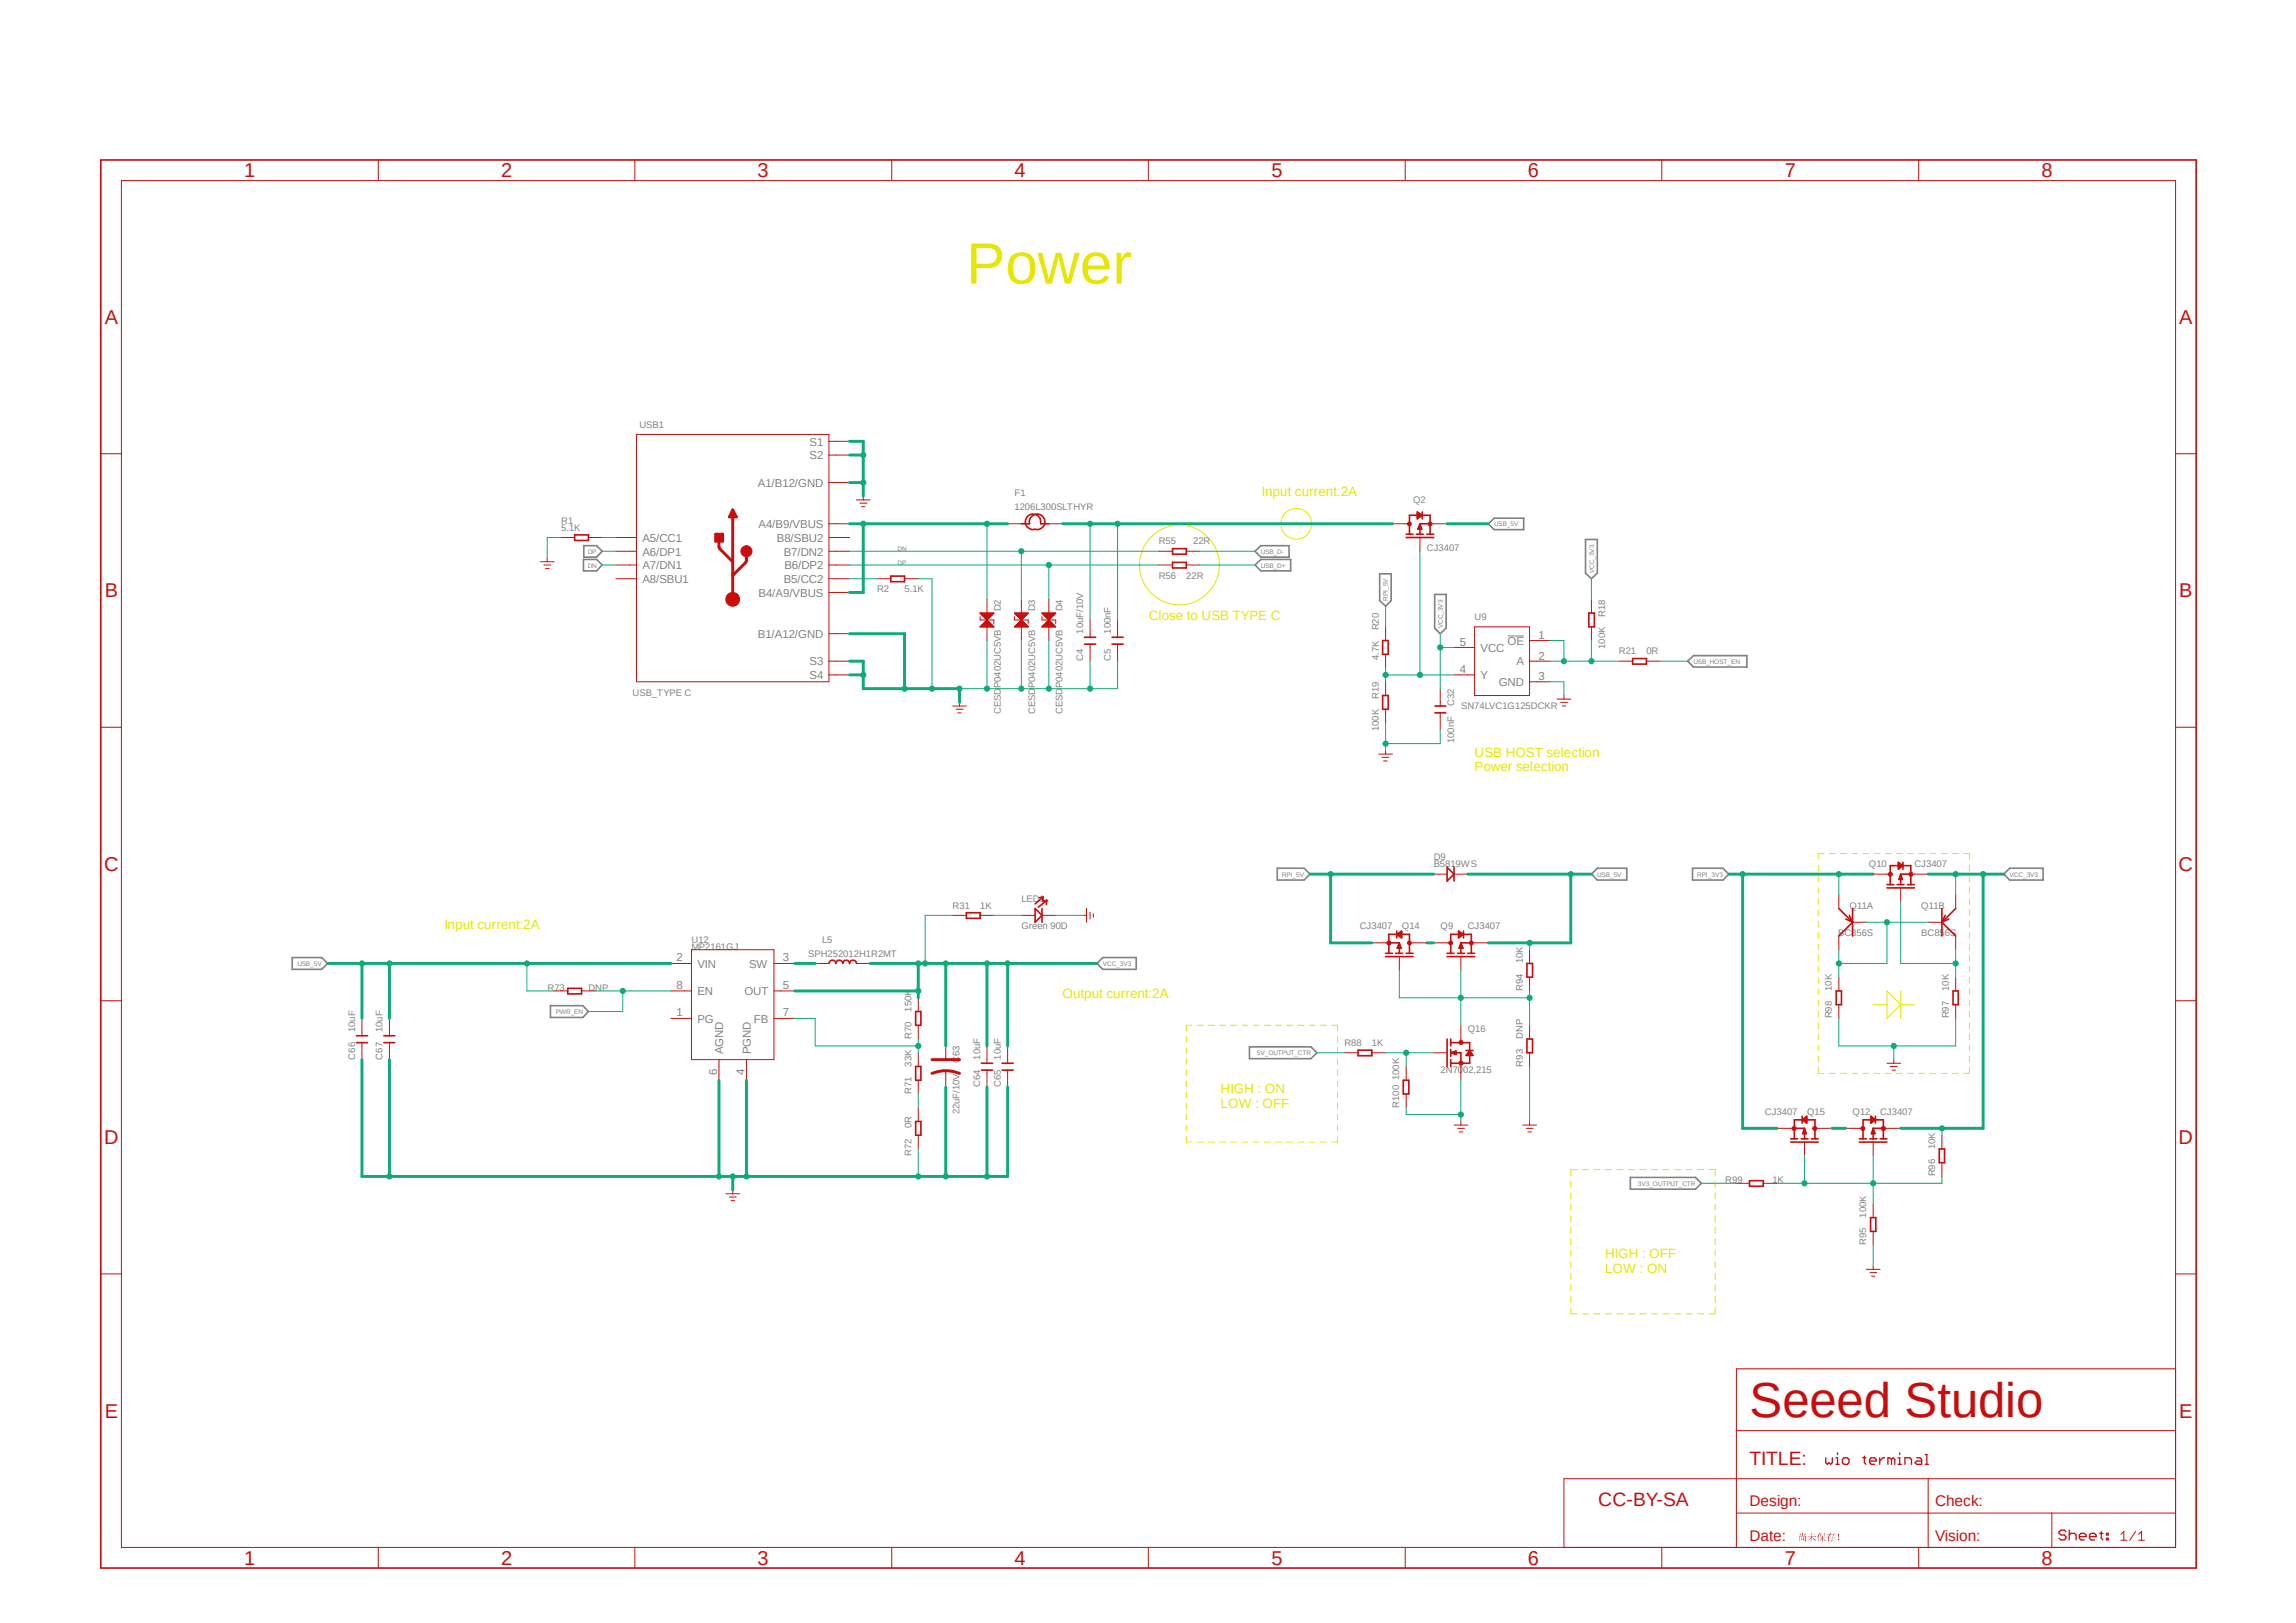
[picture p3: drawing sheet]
<svg xmlns="http://www.w3.org/2000/svg" width="297mm" height="210mm" viewBox="0 0 297 210" stroke-linecap="round" stroke-linejoin="round" font-family="sans-serif">
<defs><g id="words">
<text font-size="7.5" fill="#e6e600" x="125" y="36.7">Power</text>
<text font-size="6.3" fill="#c90d0c" x="226.3" y="183.3">Seeed Studio</text>
<g font-size="2.6" fill="#c90d0c">
<text x="31.6" y="22.9">1</text>
<text x="64.8" y="22.9">2</text>
<text x="98" y="22.9">3</text>
<text x="131.2" y="22.9">4</text>
<text x="164.5" y="22.9">5</text>
<text x="197.7" y="22.9">6</text>
<text x="230.9" y="22.9">7</text>
<text x="264.1" y="22.9">8</text>
<text x="13.5" y="41.9">A</text>
<text x="281.9" y="41.9">A</text>
<text x="13.5" y="77.3">B</text>
<text x="281.9" y="77.3">B</text>
<text x="13.5" y="112.7">C</text>
<text x="281.8" y="112.7">C</text>
<text x="13.5" y="148.1">D</text>
<text x="281.8" y="148.1">D</text>
<text x="13.5" y="183.4">E</text>
<text x="281.9" y="183.4">E</text>
<text x="31.6" y="202.5">1</text>
<text x="64.8" y="202.5">2</text>
<text x="98" y="202.5">3</text>
<text x="131.2" y="202.5">4</text>
<text x="164.5" y="202.5">5</text>
<text x="197.7" y="202.5">6</text>
<text x="230.9" y="202.5">7</text>
<text x="264.1" y="202.5">8</text>
</g>
<g font-size="2.5" fill="#c90d0c">
<text x="226.3" y="189.6">TITLE:</text>
<text x="206.8" y="194.9">CC-BY-SA</text>
</g>
<g font-size="2" fill="#c90d0c">
<text x="226.3" y="194.9">Design:</text>
<text x="250.3" y="194.9">Check:</text>
<text x="226.3" y="199.3">Date:</text>
<text x="250.3" y="199.3">Vision:</text>
</g>
<g font-size="1.7" fill="#e6e600">
<text x="163.2" y="64.2">Input current:2A</text>
<text x="148.6" y="80.2">Close to USB TYPE C</text>
<text x="190.8" y="97.9">USB HOST selection</text>
<text x="190.8" y="99.8">Power selection</text>
<text x="57.5" y="120.2">Input current:2A</text>
<text x="137.5" y="129.1">Output current:2A</text>
<text x="157.9" y="141.5">HIGH : ON</text>
<text x="157.9" y="143.3">LOW : OFF</text>
<text x="207.6" y="162.8">HIGH : OFF</text>
<text x="207.6" y="164.7">LOW : ON</text>
</g>
<g font-size="1.5" fill="#808080">
<text x="104.7" y="57.7">S1</text>
<text x="104.7" y="59.4">S2</text>
<text x="98" y="63">A1/B12/GND</text>
<text x="83.1" y="70.1">A5/CC1</text>
<text x="83.1" y="71.9">A6/DP1</text>
<text x="98.1" y="68.3">A4/B9/VBUS</text>
<text x="100.5" y="70.1">B8/SBU2</text>
<text x="101.4" y="71.9">B7/DN2</text>
<text x="83.1" y="73.7">A7/DN1</text>
<text x="83.1" y="75.4">A8/SBU1</text>
<text x="98.1" y="77.2">B4/A9/VBUS</text>
<text x="101.4" y="75.4">B5/CC2</text>
<text x="101.5" y="73.7">B6/DP2</text>
<text x="98" y="82.5">B1/A12/GND</text>
<text x="188.8" y="83.6">5</text>
<text x="195" y="83.4">OE</text>
<text x="199" y="82.7">1</text>
<text x="104.7" y="86.1">S3</text>
<text x="104.7" y="87.9">S4</text>
<text x="188.8" y="87.1">4</text>
<text x="191.5" y="87.9">Y</text>
<text x="191.5" y="84.3">VCC</text>
<text x="193.9" y="88.8">GND</text>
<text x="196.2" y="86.1">A</text>
<text x="199" y="85.3">2</text>
<text x="199" y="88">3</text>
<text x="87.5" y="124.4">2</text>
<text x="90.2" y="125.2">VIN</text>
<text x="96.9" y="125.2">SW</text>
<text x="101.3" y="124.4">3</text>
<text x="87.5" y="131.5">1</text>
<text x="87.5" y="128">8</text>
<text x="90.2" y="128.8">EN</text>
<text x="96.3" y="128.8">OUT</text>
<text x="101.3" y="128">5</text>
<text x="101.3" y="131.5">7</text>
<text x="90.2" y="132.3">PG</text>
<text x="93.6" y="136.4" transform="rotate(-90 93.6 136.4)">AGND</text>
<text x="97.1" y="136.4" transform="rotate(-90 97.1 136.4)">PGND</text>
<text x="97.5" y="132.3">FB</text>
<text x="92.8" y="139.1" transform="rotate(-90 92.8 139.1)">6</text>
<text x="96.3" y="139.1" transform="rotate(-90 96.3 139.1)">4</text>
</g>
<g font-size="1.2" fill="#808080">
<text x="82.7" y="55.4">USB1</text>
<text x="131.2" y="66">1206L300SLTHYR</text>
<text x="131.2" y="64.2">F1</text>
<text x="182.8" y="65.1">Q2</text>
<text x="72.6" y="68.7">5.1K</text>
<text x="72.6" y="67.8">R1</text>
<text x="149.9" y="70.4">R55</text>
<text x="154.3" y="70.4">22R</text>
<text x="184.6" y="71.3">CJ3407</text>
<text x="113.5" y="76.7">R2</text>
<text x="117" y="76.7">5.1K</text>
<text x="149.9" y="74.9">R56</text>
<text x="153.5" y="74.9">22R</text>
<text x="129.5" y="79.1" transform="rotate(-90 129.5 79.1)">D2</text>
<text x="133.9" y="79.1" transform="rotate(-90 133.9 79.1)">D3</text>
<text x="137.5" y="79.1" transform="rotate(-90 137.5 79.1)">D4</text>
<text x="140.1" y="82" transform="rotate(-90 140.1 82)">10uF/10V</text>
<text x="143.7" y="82" transform="rotate(-90 143.7 82)">100nF</text>
<text x="178.3" y="81.6" transform="rotate(-90 178.3 81.6)">R20</text>
<text x="190.8" y="80.2">U9</text>
<text x="207.6" y="83.9" transform="rotate(-90 207.6 83.9)">100K</text>
<text x="207.6" y="79.8" transform="rotate(-90 207.6 79.8)">R18</text>
<text x="140.1" y="85.6" transform="rotate(-90 140.1 85.6)">C4</text>
<text x="143.7" y="85.6" transform="rotate(-90 143.7 85.6)">C5</text>
<text x="178.3" y="85.4" transform="rotate(-90 178.3 85.4)">4.7K</text>
<text x="209.4" y="84.7">R21</text>
<text x="213" y="84.7">0R</text>
<text x="81.8" y="90">USB_TYPE C</text>
<text x="129.5" y="92.4" transform="rotate(-90 129.5 92.4)">CESDP0402UC5VB</text>
<text x="133.9" y="92.4" transform="rotate(-90 133.9 92.4)">CESDP0402UC5VB</text>
<text x="137.5" y="92.4" transform="rotate(-90 137.5 92.4)">CESDP0402UC5VB</text>
<text x="178.3" y="94.6" transform="rotate(-90 178.3 94.6)">100K</text>
<text x="178.3" y="90.5" transform="rotate(-90 178.3 90.5)">R19</text>
<text x="188.1" y="91.4" transform="rotate(-90 188.1 91.4)">C32</text>
<text x="189" y="91.8">SN74LVC1G125DCKR</text>
<text x="188.1" y="96.1" transform="rotate(-90 188.1 96.1)">100nF</text>
<text x="185.5" y="112.2">B5819WS</text>
<text x="185.5" y="111.3">D9</text>
<text x="241.8" y="112.2">Q10</text>
<text x="247.6" y="112.2">CJ3407</text>
<text x="123.2" y="117.6">R31</text>
<text x="126.8" y="117.6">1K</text>
<text x="132.1" y="116.7">LED1</text>
<text x="239.3" y="117.6">Q11A</text>
<text x="248.5" y="117.6">Q11B</text>
<text x="89.5" y="122.9">MP2161GJ</text>
<text x="89.5" y="122">U12</text>
<text x="104.6" y="123.8">SPH252012H1R2MT</text>
<text x="106.3" y="122">L5</text>
<text x="132.1" y="120.2">Green 90D</text>
<text x="175.9" y="120.2">CJ3407</text>
<text x="181.4" y="120.2">Q14</text>
<text x="186.4" y="120.2">Q9</text>
<text x="189.9" y="120.2">CJ3407</text>
<text x="197" y="124.7" transform="rotate(-90 197 124.7)">10K</text>
<text x="237.8" y="121.1">BC856S</text>
<text x="248.5" y="121.1">BC856S</text>
<text x="70.8" y="128.2">R73</text>
<text x="76.1" y="128.2">DNP</text>
<text x="117.9" y="130.9" transform="rotate(-90 117.9 130.9)">150K</text>
<text x="197" y="128.2" transform="rotate(-90 197 128.2)">R94</text>
<text x="237" y="131.8" transform="rotate(-90 237 131.8)">R98</text>
<text x="237" y="128.2" transform="rotate(-90 237 128.2)">10K</text>
<text x="252.1" y="131.8" transform="rotate(-90 252.1 131.8)">R97</text>
<text x="252.1" y="128.2" transform="rotate(-90 252.1 128.2)">10K</text>
<text x="45.9" y="137.1" transform="rotate(-90 45.9 137.1)">C66</text>
<text x="45.9" y="133.6" transform="rotate(-90 45.9 133.6)">10uF</text>
<text x="49.5" y="137.1" transform="rotate(-90 49.5 137.1)">C67</text>
<text x="49.5" y="133.6" transform="rotate(-90 49.5 133.6)">10uF</text>
<text x="117.9" y="134.4" transform="rotate(-90 117.9 134.4)">R70</text>
<text x="124.1" y="137.6" transform="rotate(-90 124.1 137.6)">C63</text>
<text x="126.8" y="137.1" transform="rotate(-90 126.8 137.1)">10uF</text>
<text x="129.5" y="137.1" transform="rotate(-90 129.5 137.1)">10uF</text>
<text x="173.9" y="135.3">R88</text>
<text x="177.5" y="135.3">1K</text>
<text x="189.9" y="133.6">Q16</text>
<text x="197" y="134.4" transform="rotate(-90 197 134.4)">DNP</text>
<text x="117.9" y="141.6" transform="rotate(-90 117.9 141.6)">R71</text>
<text x="117.9" y="138" transform="rotate(-90 117.9 138)">33K</text>
<text x="126.8" y="140.7" transform="rotate(-90 126.8 140.7)">C64</text>
<text x="129.5" y="140.7" transform="rotate(-90 129.5 140.7)">C65</text>
<text x="181" y="143.3" transform="rotate(-90 181 143.3)">R100</text>
<text x="181" y="139.8" transform="rotate(-90 181 139.8)">100K</text>
<text x="186.4" y="138.9">2N7002,215</text>
<text x="197" y="138" transform="rotate(-90 197 138)">R93</text>
<text x="117.9" y="149.6" transform="rotate(-90 117.9 149.6)">R72</text>
<text x="117.9" y="146" transform="rotate(-90 117.9 146)">0R</text>
<text x="124.1" y="144.2" transform="rotate(-90 124.1 144.2)">22uF/10V</text>
<text x="228.3" y="144.2">CJ3407</text>
<text x="233.8" y="144.2">Q15</text>
<text x="239.6" y="144.2">Q12</text>
<text x="243.2" y="144.2">CJ3407</text>
<text x="250.3" y="148.7" transform="rotate(-90 250.3 148.7)">10K</text>
<text x="223.2" y="153.1">R99</text>
<text x="229.3" y="153.1">1K</text>
<text x="250.3" y="152.2" transform="rotate(-90 250.3 152.2)">R96</text>
<text x="241.4" y="161.1" transform="rotate(-90 241.4 161.1)">R95</text>
<text x="241.4" y="157.6" transform="rotate(-90 241.4 157.6)">100K</text>
</g>
<g font-size=".8" fill="#808080">
<text x="76" y="71.7">DP</text>
<text x="116.1" y="71.3">DN</text>
<text x="163.1" y="71.7">USB_D-</text>
<text x="193.3" y="68.1">USB_5V</text>
<text x="76" y="73.4">DN</text>
<text x="116.1" y="73.1">DP</text>
<text x="163.1" y="73.4">USB_D+</text>
<text x="179.5" y="77.7" transform="rotate(-90 179.5 77.7)">RPI_5V</text>
<text x="206.2" y="74.2" transform="rotate(-90 206.2 74.2)">VCC_3V3</text>
<text x="186.7" y="81.3" transform="rotate(-90 186.7 81.3)">VCC_3V3</text>
<text x="219.1" y="85.9">USB_HOST_EN</text>
<text x="165.8" y="113.5">RPI_5V</text>
<text x="206.6" y="113.5">USB_5V</text>
<text x="219.5" y="113.5">RPI_3V3</text>
<text x="260" y="113.5">VCC_3V3</text>
<text x="38.5" y="125">USB_5V</text>
<text x="142.7" y="125">VCC_3V3</text>
<text x="71.9" y="131.2">PWR_EN</text>
<text x="162.6" y="136.6">5V_OUTPUT_CTR</text>
<text x="211.9" y="153.5">3V3_OUTPUT_CTR</text>
</g>
</g></defs>
<path d="M78.1 4.1l70.4 201.6M218.9 4.1l-70.4 201.6" fill="none" stroke="#fff" stroke-width=".13"/>
<g fill="none" stroke="#e6e600" stroke-width=".13">
<path d="M235.2 111.9v.8M235.2 113.4v.7M235.2 114.9v.7M235.2 116.3v.8M235.2 117.7v.8M235.2 119.2v.8M236 110.4h-.8v.8M236.6 110.4h.8M238.1 110.4h.7M239.6 110.4h.7M241 110.4h.7M242.4 110.4h.8"/>
<path d="M243.9 110.4h.7M245.3 110.4h.8M246.8 110.4h.7M248.2 110.4h.8M249.7 110.4h.7M251.1 110.4h.8M252.6 110.4h.7M254 110.4h.8v.8M254.8 111.9v.8M254.8 113.4v.7M254.8 114.9v.7M254.8 116.3v.8"/>
<path d="M254.8 117.7v.8M254.8 119.2v.8M153.5 134.1v.8M153.5 135.6v.7M153.5 137v.8M153.5 138.4v.7M153.5 139.9v.7M154.2 132.7h-.7v.7M154.9 132.7h.8M156.3 132.7h.8M157.8 132.7h.7M159.2 132.7h.8"/>
<path d="M160.7 132.7h.7M162.1 132.7h.8M163.6 132.7h.7M165 132.7h.8M166.5 132.7h.7M167.9 132.7h.8M169.4 132.7h.7M170.8 132.7h.7M172.3 132.7h.7v.7M173 134.1v.8M173 135.6v.7M173 137v.8"/>
<path d="M173 138.4v.7M173 139.9v.7M235.2 138.1v.8h.8M235.2 120.6v.8M235.2 122.1v.8M235.2 123.6v.7M235.2 125.1v.7M235.2 126.5v.8M235.2 127.9v.8M235.2 129.4v.8M235.2 130.9v.7M235.2 132.3v.8"/>
<path d="M235.2 133.8v.7M235.2 135.3v.7M235.2 136.7v.8M236.6 138.9h.8M238.1 138.9h.7M239.6 138.9h.7M241 138.9h.7M242.3 130h1.8M242.4 138.9h.8M243.9 138.9h.7M244.1 128.2l1.8 1.8-1.8 1.8zM245.3 138.9h.8"/>
<path d="M245.9 128.2v3.6M245.9 130h1.7M246.8 138.9h.7M248.2 138.9h.8M249.7 138.9h.7M251.1 138.9h.8M252.6 138.9h.7M254.8 120.6v.8M254.8 122.1v.8M254.8 123.6v.7M254.8 125.1v.7M254.8 126.5v.8"/>
<path d="M254.8 127.9v.8M254.8 129.4v.8M254.8 130.9v.7M254.8 132.3v.8M254.8 133.8v.7M254.8 135.3v.7M254.8 136.7v.8M254.8 138.1v.8h-.8M153.5 147.1v.7h.7M153.5 141.3v.7M153.5 142.7v.8M153.5 144.2v.7"/>
<path d="M153.5 145.6v.7M154.9 147.8h.8M156.3 147.8h.8M157.8 147.8h.7M159.2 147.8h.8M160.7 147.8h.7M162.1 147.8h.8M163.6 147.8h.7M165 147.8h.8M166.5 147.8h.7M167.9 147.8h.8M169.4 147.8h.7"/>
<path d="M170.8 147.8h.7M173 141.3v.7M173 142.7v.8M173 144.2v.7M173 145.6v.7M173 147.1v.7h-.7M203.2 152.8v.8M203.2 154.3v.8M203.2 155.8v.8M203.2 157.3v.8M203.2 158.8v.8M204 151.3h-.8v.8"/>
<path d="M204.7 151.3h.8M206.2 151.3h.8M207.7 151.3h.8M209.2 151.3h.8M210.7 151.3h.8M212.1 151.3h.8M213.7 151.3h.7M215.1 151.3h.8M216.6 151.3h.8M218.1 151.3h.8M219.6 151.3h.8M221.1 151.3h.8v.8"/>
<path d="M221.9 152.8v.8M221.9 154.3v.8M221.9 155.8v.8M221.9 157.3v.8M221.9 158.8v.8M203.2 169.2v.8h.8M203.2 160.3v.8M203.2 161.8v.8M203.2 163.3v.7M203.2 164.8v.8M203.2 166.2v.8M203.2 167.7v.8"/>
<path d="M204.7 170h.8M206.2 170h.8M207.7 170h.8M209.2 170h.8M210.7 170h.8M212.1 170h.8M213.7 170h.7M215.1 170h.8M216.6 170h.8M218.1 170h.8M219.6 170h.8M221.9 160.3v.8"/>
<path d="M221.9 161.8v.8M221.9 163.3v.7M221.9 164.8v.8M221.9 166.2v.8M221.9 167.7v.8M221.9 169.2v.8h-.8"/>
<circle cx="152.6" cy="73.1" r="5.2"/>
<circle cx="167.7" cy="67.8" r="1.99"/>
</g>
<path d="M195 82.3h2.1" fill="none" stroke="#808080" stroke-width=".13"/>
<g fill="none" stroke="#808080" stroke-width=".21">
<path d="M75.5 72.4h1.7l.7 .7-.7 .8h-1.7zM75.5 70.6h1.7l.7 .7-.7 .8h-1.7zM162.3 73.1l.8-.7h3.9v1.5h-3.9zM162.3 71.3l.8-.7h3.7v1.5h-3.7zM178.5 74.3h1.5v3.4l-.8 .7-.7-.7zM185.6 76.9h1.5v4.4l-.8 .7-.7-.7zM192.5 67.8l.8-.7h3.8v1.4h-3.8zM205.1 69.8h1.5v4.4l-.7 .7-.8-.7zM218.3 85.6l.8-.8h6.9v1.5h-6.9zM165.2 112.4h3.5l.8 .7-.8 .8h-3.5zM205.9 113.1l.7-.7h3.8v1.5h-3.8zM218.9 112.4h4l.7 .7-.7 .8h-4z"/>
<path d="M259.2 113.1l.8-.7h4.3v1.5h-4.3zM37.8 123.9h3.8l.8 .8-.8 .7h-3.8zM71.2 130.1h4.2l.7 .8-.7 .8h-4.2zM141.9 124.7l.8-.8h4.3v1.5h-4.3zM161.6 135.5h8l.7 .7-.7 .8h-8zM210.9 152.4h8.4l.8 .7-.8 .8h-8.4z"/>
</g>
<g fill="none" stroke="#c90d0c" stroke-width=".13">
<path d="M15.7 23.4h265.7v176.8h-265.7zM48.9 20.7v2.7M82.1 20.7v2.7M115.4 20.7v2.7M148.5 20.7v2.7M181.8 20.7v2.7M215 20.7v2.7M248.2 20.7v2.7M13 58.7h2.7M281.4 58.7h2.7M13 94.1h2.7M281.4 94.1h2.7"/>
<path d="M13 129.5h2.7M281.4 129.5h2.7M13 164.8h2.7M281.4 177.1h-56.8v23.1M281.4 164.8h2.7M224.5 191.3h-22.2v8.9M224.6 195.8h56.8M224.6 191.3h56.8M224.6 185.1h56.8M249.4 191.3v8.9M265.4 195.8v4.4M274.4 198.5l.3-.3v1.1"/>
<path d="M274.4 199.3h.7M276.3 198.2l-.8 1.1M276.6 199.3h.8M276.6 198.5l.4-.3v1.1M48.9 200.2v2.7M82.1 200.2v2.7M115.4 200.2v2.7M148.5 200.2v2.7M181.8 200.2v2.7M215 200.2v2.7M248.2 200.2v2.7"/>
</g>
<g fill="none" stroke="#c90d0c" stroke-width=".17">
<path d="M236.2 188.6v.7l.2 .2 .2-.2 .2 .2 .2-.2v-.7M237.5 188.6h.2v.9M237.5 189.5h.4M237.7 188v.2M238.5 188.6h.5l.2 .2v.5l-.2 .2h-.5l-.2-.2v-.5zM241 188.6h.4M241.2 188.4v.9l.2 .2M241.9 189.1h.8v-.3l-.2-.2h-.4l-.2 .2v.5l.2 .2h.4M243.2 188.6v.9M243.8 188.6h-.2l-.4 .5M244.7 188.8l-.3-.2h-.2v.9M244.7 188.8v.7"/>
<path d="M244.7 188.8l.2-.2 .2 .2v.7M245.5 188.6h.2v.9M245.5 189.5h.5M245.7 188v.2M246.4 189.5v-.9h.7l.2 .2v.7M247.9 188.6h.5l.2 .2v.7h-.7l-.2-.2 .2-.2h.7M249 189.5h.5M249 188.2h.3v1.3M267.3 198.2l-.3-.2h-.4l-.2 .2v.2l.2 .2h.4l.3 .2v.3l-.3 .2h-.4l-.2-.2M267.7 198.6l.2-.2h.5l.2 .2v.7M267.7 198v1.3M269 198.8h.9v-.2l-.3-.2h-.4l-.2 .2v.5l.2 .2h.4"/>
<path d="M270.3 198.8h.8v-.2l-.2-.2h-.4l-.2 .2v.5l.2 .2h.4M271.6 198.4h.4M271.8 198.2v.9l.2 .2M272.5 198.4h.2v.2h-.2zM272.5 199.1h.2v.2h-.2z"/>
</g>
<path d="M13 20.7h271.1v182.2h-271.1z" fill="none" stroke="#c90d0c" stroke-width=".21"/>
<path d="M232.8 198.4l.2 .2v.1zM233 198.9h.4v.4l-.4-.1v.1zM233 198.9v.3h.3v-.3zM232.7 198.7l.4 .1v-.5l.2 .1-.1 .4h.1l.2-.4 .1 .1-.3 .3h.4l-.1 .6-.1 .1-.2-.2h.2l.1-.5h-.8l-.1 .7zM234 198.6h.4v-.3l.1 .1h-.1v.2l.3-.1 .1 .1h-.4v.2h.3h.1l.1 .1h-.5l.5 .4h-.1l-.2-.1-.2-.3v.6v-.6l-.6 .4 .5-.4-.5-.1h.6v-.2zM235.5 198.4l.4 .1 .1-.1v.4h-.2v.2h.3v-.1l.1 .1h-.4l.4 .3-.1 .1-.3-.4v.4l-.1 .1v-.5l-.4 .4 .4-.4h-.4h.4v-.2h-.2zM235.6 198.5v.3h.4v-.3zM235.3 198.3l.2 .1-.2 .3-.1 .8v-.7l-.2 .1zM236.3 198.5h.4l.1-.2 .1 .1-.1 .1h.4l.1-.1 .1 .1h-.6a.91 .91 0 0 0-.2 .9l-.1 .1v-.6l-.2 .2 .4-.6zM236.7 198.7h.5l.1 .1-.3 .1v.2l.3-.1 .1 .1h-.4l-.1 .4-.1-.2h.2v-.2h-.4h.4v-.3l.2-.1zM237.7 199.2a.1 .1 0 0 1 .2 0 .1 .1 0 0 1-.2 0zM237.8 198.5l.1 .1-.1 .5z" fill="#c90d0c"/>
<g fill="none" stroke="#c90d0c" stroke-width=".13">
<path d="M107.2 56.2h-24.9v32h24.9v-.9M108.1 57.1h1.8M108.1 58.9h1.8M79.7 69.6h1.7M79.7 71.3h1.7M79.7 73.1h1.7M79.7 74.9h1.7M108.1 69.6h1.8M108.1 71.3h1.8M108.1 73.1h1.8M108.1 74.9h1.8M108.1 76.7h1.8"/>
<path d="M108.1 67.8h1.8M108.1 62.4h1.8M108.1 85.6h1.8M108.1 87.3h1.8M108.1 82h1.8"/>
</g>
<circle cx="94.8" cy="77.6" r=".89" fill="#c90d0c"/>
<g fill="none" stroke="#c90d0c" stroke-width=".13">
<path d="M107.2 56.2v31.1"/>
<circle cx="94.8" cy="77.6" r=".89"/>
</g>
<path d="M92.6 69.1h.9v.9h-.9zM92.8 69.1v.8h.5v-.3M93.5 69.1l-.5 .5v1.3l1.8 1.8M94.8 66v11.6M94.8 66l.4 .9h-.8zM96.6 71.3l-.1 1.4-1.7 1.8" fill="none" stroke="#c90d0c" stroke-width=".38"/>
<circle cx="96.6" cy="71.3" r=".72" fill="#c90d0c"/>
<g fill="none" stroke="#c90d0c" stroke-width=".13">
<path d="M107.2 57.1h.9M107.2 58.9h.9M69.9 72.7h1.8M70.4 73.1h.8M70.6 73.6h.4M70.8 72.2v.5M72.6 69.6h1.7M76.1 69.6h1.8M81.4 69.6h.9M81.4 71.3h.9M81.4 73.1h.9M81.4 74.9h.9"/>
<path d="M107.2 62.4h.9M107.2 67.8h.9M107.2 69.6h.9M107.2 71.3h.9M107.2 73.1h.9M107.2 74.9h.9M107.2 76.7h.9M110.8 64.7h1.8M111.3 65.1h.8M111.5 65.6h.4M111.7 64.2v.5M113.5 74.9h1.7"/>
<path d="M117 74.9h1.8M126.8 79.3h1.8l-1.8 1.8h1.8zM126.8 79.4h1.8M126.8 79.8v.4h1.8v.5M126.9 79.4h1.6M126.9 79.5h1.5M127 79.5h1.4M127 79.6h1.4M127.1 79.6h1.2M127.1 79.7h1.1M127.2 79.8h1M127.3 79.8h.8"/>
<path d="M127.3 79.9h.7M127.4 80h.6M127.7 77.6v1.7M130.3 67.8h1.8M131.2 79.3h1.8l-1.8 1.8h1.8zM131.2 79.4h1.8M131.2 79.8v.4h1.8v.5M131.3 79.4h1.6M131.4 79.5h1.5M131.4 79.5h1.4M131.4 79.6h1.4M131.5 79.6h1.2"/>
<path d="M131.6 79.7h1.1M131.6 79.8h1M131.7 79.8h.8M131.8 79.9h.7M131.8 80h.6M132.1 77.6v1.7M134.8 79.3h1.8l-1.8 1.8h1.8zM134.8 79.4h1.8M134.8 79.8v.4h1.8v.5M134.9 79.4h1.6M134.9 79.5h1.5M135 79.5h1.4"/>
<path d="M135 79.6h1.3M135.1 79.6h1.2M135.1 79.7h1.1M135.2 79.8h1M135.2 79.8h.9M135.3 79.8h.8M135.3 79.9h.7M135.4 80h.6M135.7 67.8h1.8M135.7 77.6v1.7M181.9 67.8h.4M183.7 67.8v.2"/>
<path d="M185 67.8h.5M107.2 82h.9M107.2 85.6h.9M107.2 87.3h.9M123.2 91.4h1.8M123.7 91.8h.9M123.9 92.2h.4M124.1 90.9v.5M126.8 81.1h1.7M126.9 81h1.5M127 81h1.4M127 80.9h1.4"/>
<path d="M127 80.9h1.3M127.1 80.8h1.1M127.2 80.8h1M127.2 80.7h.9M127.3 80.6h.8M127.3 80.6h.7M127.4 80.6h.6M127.4 80.5h.5M127.5 80h.4M127.5 80.4h.4M127.5 80.1h.3M127.6 80.1h.2"/>
<path d="M127.6 80.4h.2M127.6 80.2h.2M127.6 80.3h.2M127.6 80.3h.1M127.7 81.1v1.8M131.3 81.1h1.7M131.3 81h1.6M131.4 81h1.4M131.4 80.9h1.4M131.5 80.9h1.3M131.6 80.8h1.1M131.6 80.8h1"/>
<path d="M131.7 80.7h.9M131.7 80.6h.8M131.8 80.6h.7M131.8 80.6h.6M131.9 80.5h.5M131.9 80h.4M131.9 80.4h.4M132 80.1h.3M132 80.1h.2M132 80.4h.2M132 80.2h.2M132 80.3h.2"/>
<path d="M132.1 80.3h.1M132.1 81.1v1.8M134.8 81.1h1.7M134.9 81h1.5M135 81h1.4M135 80.9h1.4M135 80.9h1.3M135.1 80.8h1.1M135.2 80.8h1M135.2 80.7h.9M135.3 80.6h.8M135.3 80.6h.7"/>
<path d="M135.4 80.6h.6M135.4 80h.5M135.4 80.5h.5M135.5 80.4h.4M135.5 80.1h.3M135.6 80.1h.2M135.6 80.4h.2M135.6 80.2h.2M135.6 80.3h.2M135.6 80.3h.1M135.7 81.1v1.8M141 80.2v2.3"/>
<path d="M141 83.4v2.2M144.6 80.2v2.3M144.6 83.4v2.2M188.1 87.3h2.7M188.1 83.8h2.7M190.8 81.1h7.1v8.9h-7.1zM197.9 85.6h2.6M197.9 82.9h2.6M197.9 88.2h2.6"/>
<circle cx="96.6" cy="71.3" r=".72"/>
</g>
<g fill="none" stroke="#c90d0c" stroke-width=".21">
<path d="M74.3 69.2h1.8v.7h-1.8zM115.2 74.5h1.8v.8h-1.8zM132.1 67.8h1.1a1.01 1.01 0 0 1 .9-1.3 1.01 1.01 0 0 1 1.1 1.1 1.01 1.01 0 0 1-1.3 .9 1.01 1.01 0 0 1-1.3-.9 1.01 1.01 0 0 1 1.1-1.1 1.01 1.01 0 0 1 .9 1.3h1.1M181.9 69.1h.9M181.9 69.6h3.6M182.3 69.1v-2.4h2.7v2.4M183.2 69.1h.9M183.3 66.3l.7 .4-.7 .4zM183.3 66.5l.4 .2M183.4 68.5h.5M183.4 66.5l.3 .2M183.7 67.8h1.3"/>
<path d="M183.7 68v1.1M183.7 67.8l-.3 .7M183.7 67.8l.2 .7M183.7 68l.2 .5M183.7 68l-.3 .5M183.7 66.7l-.4 .2M183.7 66.7l-.3 .2M183.8 68.2l-.4 .3M184 66.3v.8M184.6 69.1h.9M140.3 83.4h1.4M140.3 82.5h1.4"/>
<path d="M143.8 83.4h1.5M143.8 82.5h1.5"/>
</g>
<path d="M182.2 67.6l.1-.1 .2 .1 .1 .2-.1 .2-.2 .1-.1-.1-.1-.2 .3-.1-.1 .2-.1-.1h-.1z" fill-rule="evenodd" fill="#c90d0c"/>
<path d="M182.2 67.6l.1-.1 .2 .1 .1 .2-.1 .2-.2 .1-.1-.1-.1-.2 .3-.1-.1 .2-.1-.1h-.1z" fill="none" stroke="#c90d0c" stroke-width=".13"/>
<path d="M184.8 67.6l.2-.1 .2 .1 .1 .2-.1 .2-.2 .1-.2-.1-.1-.2 .3-.1 .1 .1-.1 .1-.1-.1h-.2z" fill-rule="evenodd" fill="#c90d0c"/>
<g fill="none" stroke="#c90d0c" stroke-width=".13">
<path d="M149.9 71.3h1.8M149.9 73.1h1.8M153.5 71.3h1.7M153.5 73.1h1.7M180.1 67.8h1.8M183.7 69.6v1.7M184.8 67.6l.2-.1 .2 .1 .1 .2-.1 .2-.2 .1-.2-.1-.1-.2 .3-.1 .1 .1-.1 .1-.1-.1h-.2zM185.5 67.8h1.7M205.9 77.6v1.7M178.4 97.6h1.7M178.8 98h.9M179 98.5h.5"/>
<path d="M179.2 81.1v1.8M179.2 84.7v1.7M179.2 88.2v1.8M179.2 91.8v1.8M179.2 97.1v.5M186.3 89.1v2.3M186.3 92.2v2.2M201.4 90.5h1.8M201.9 90.9h.9M202.1 91.4h.5M202.3 90v.5M205.9 81.1v1.8"/>
<path d="M209.4 85.6h1.8M213 85.6h1.8M123.2 118.4h1.8M126.8 118.4h1.8M132.1 118.4h1.8M134.8 118.4h1.8M140.1 118.4h.4M140.5 117.6v1.7M141 118v.9M141.4 118.2v.5M46.8 131.8v2.2M46.8 134.9v2.2"/>
<path d="M50.4 131.8v2.2M50.4 134.9v2.2M71.7 128.2h1.7M75.2 128.2h1.8M86.8 131.8h2.7M86.8 124.7h2.7M86.8 128.2h2.7M89.5 122.9h10.6v14.2h-10.6zM93 137.1v2.7M96.6 137.1v2.7M100.1 131.8h2.7M100.1 124.7h2.7"/>
<path d="M100.1 128.2h2.7M105.5 124.7h1.7M110.8 124.7h1.8M118.8 129.1v1.8M118.8 132.7v1.8M118.8 136.2v1.8M118.8 139.8v1.8M122.3 135.3v1.8M122.3 138.5v2.2M127.7 135.3v2.3M127.7 138.5v2.2M130.3 135.3v2.3"/>
<path d="M130.3 138.5v2.2M187.2 122h.5M189 122v.3M190.3 122h.5M93.9 154.5h1.8M94.4 154.9h.8M94.6 155.4h.4M94.8 154v.5M118.8 143.3v1.8M118.8 146.9v1.8"/>
</g>
<g fill="none" stroke="#c90d0c" stroke-width=".21">
<path d="M151.7 71h1.8v.7h-1.8zM151.7 72.8h1.8v.7h-1.8zM205.5 79.3h.7v1.8h-.7zM178.9 82.9h.7v1.8h-.7zM178.9 90h.7v1.8h-.7zM185.6 91.4h1.4M185.6 92.2h1.4M211.2 85.2h1.8v.7h-1.8zM125 118.1h1.8v.7h-1.8zM133.9 117.6l.9 .8-.9 .9zM134.8 117.6v1.7M135 116.1l-.5 .1"/>
<path d="M135 116.1l-.1 .5 .5-.1M135 116.1l-1.1 .9M135.4 116.5l-.1 .6M135.4 116.5l-1.1 .9M46.1 134.9h1.4M46.1 134h1.4M49.7 134.9h1.4M49.7 134h1.4M73.4 127.9h1.8v.7h-1.8zM107.2 124.7l.1-.2a.43 .43 0 0 1 .5-.2 .43 .43 0 0 1 .3 .4l.1-.2a.43 .43 0 0 1 .5-.2 .43 .43 0 0 1 .3 .4l.1-.2a.43 .43 0 0 1 .5-.2 .43 .43 0 0 1 .3 .4l.1-.2a.43 .43 0 0 1 .5-.2 .43 .43 0 0 1 .3 .4M118.4 130.9h.7v1.8h-.7zM118.4 138h.7v1.8h-.7z"/>
<path d="M127 138.5h1.4M127 137.6h1.4M129.6 138.5h1.5M129.6 137.6h1.5M187.2 123.4h.9M187.2 123.8h3.6M187.7 123.4v-2.5h2.6v2.5M188.6 123.4h.8M188.7 120.5l.6 .4-.6 .5zM188.7 120.7l.3 .2M188.8 122.7h.4M188.8 120.7l.2 .2"/>
<path d="M189 122.3v1.1M189 122h1.3M189 122l-.2 .7M189 122l.2 .7M189 122.3l.2 .4M189 122.3l-.2 .4M189 120.9l-.3 .2M189 120.9l-.2 .2M189.1 122.4l-.3 .3M189.3 120.5v.9M189.9 123.4h.9M118.4 145.1h.7v1.8h-.7z"/>
</g>
<path d="M120.6 138.9a4.6 4.6 0 0 1 3.5 0M120.6 137.1h3.5" fill="none" stroke="#c90d0c" stroke-width=".38"/>
<path d="M187.5 121.8h.2h.1l.1 .2-.1 .2-.1 .1-.2-.1-.1-.2 .3-.1v.1v.1l-.3-.1z" fill-rule="evenodd" fill="#c90d0c"/>
<path d="M187.5 121.8h.2h.1l.1 .2-.1 .2-.1 .1-.2-.1-.1-.2 .3-.1v.1v.1l-.3-.1z" fill="none" stroke="#c90d0c" stroke-width=".13"/>
<path d="M190.2 121.8h.1h.2l.1 .2-.1 .2-.2 .1-.1-.1-.1-.2 .2-.1 .1 .1v.1l-.3-.1z" fill-rule="evenodd" fill="#c90d0c"/>
<path d="M244.1 113.1h.4M245.9 113.1v.3M247.2 113.1h.4M185.5 122h1.7M189 123.8v1.8M190.2 121.8h.1h.2l.1 .2-.1 .2-.2 .1-.1-.1-.1-.2 .2-.1 .1 .1v.1l-.3-.1zM190.8 122h1.7M197 145.6h1.8M197.4 146h.9M197.7 146.5h.4M197.9 145.1v.5" fill="none" stroke="#c90d0c" stroke-width=".13"/>
<g fill="none" stroke="#c90d0c" stroke-width=".21">
<path d="M244.1 114.5h.9M244.1 114.9h3.5M244.5 114.5v-2.5h2.7v2.5M245.4 114.5h.9M245.6 111.6l.6 .4-.6 .5zM245.6 111.8l.3 .2M245.7 113.8h.4M245.7 111.8l.2 .2M245.9 113.4v1.1M245.9 113.1h1.3M245.9 113.1l-.2 .7M245.9 113.1l.2 .7"/>
<path d="M245.9 113.4l.2 .4M245.9 113.4l-.2 .4M245.9 112l-.3 .2M245.9 112l-.2 .2M246 113.5l-.3 .3M246.2 111.6v.9M246.8 114.5h.8"/>
</g>
<path d="M244.3 112.9h.2h.2l.1 .2-.1 .2-.2 .1-.2-.1v-.2l.2-.1 .1 .1v.1l-.3-.1z" fill-rule="evenodd" fill="#c90d0c"/>
<path d="M244.3 112.9h.2h.2l.1 .2-.1 .2-.2 .1-.2-.1v-.2l.2-.1 .1 .1v.1l-.3-.1z" fill="none" stroke="#c90d0c" stroke-width=".13"/>
<path d="M247 112.9h.2h.2l.1 .2-.1 .2-.2 .1-.2-.1-.1-.2 .3-.1 .1 .1v.1l-.4-.1z" fill-rule="evenodd" fill="#c90d0c"/>
<g fill="none" stroke="#c90d0c" stroke-width=".13">
<path d="M237.9 115.8v1.8M239.6 119.3h1.8M242.3 113.1h1.8M245.9 114.9v1.8M247 112.9h.2h.2l.1 .2-.1 .2-.2 .1-.2-.1-.1-.2 .3-.1 .1 .1v.1l-.4-.1zM247.6 113.1h1.8M249.4 119.3h1.8M253 115.8v1.8M237.9 121.1v1.8M244.1 137.6h1.8M244.5 138h.9M244.8 138.5h.4"/>
<path d="M245 137.1v.5M253 121.1v1.8M240.5 146h.5M242.3 146v.2M243.6 146h.5"/>
</g>
<g fill="none" stroke="#c90d0c" stroke-width=".21">
<path d="M237.9 117.6l1.7 1.7M238.8 118.9l.8 .4M239.2 118.4l.4 .9M239.6 117.6v3.5M239.6 119.3l-1.7 1.8M251.2 117.6v3.5M251.2 119.3l1.8 1.8M251.6 118.4l-.4 .9M252.1 118.9l-.9 .4M253 117.6l-1.8 1.7M240.5 147.4h.9M240.5 147.8h3.6"/>
<path d="M241 147.4v-2.5h2.6v2.5M241.9 147.4h.9M242 144.4l.6 .5-.6 .4zM242 144.7l.3 .2M242.1 146.7h.4M242.1 144.7l.2 .2M242.3 146.2v1.2M242.3 146h1.3M242.3 146l-.2 .7M242.3 146l.2 .7M242.3 146.2l.2 .5M242.3 146.2l-.2 .5"/>
<path d="M242.3 144.9l-.3 .2M242.3 144.9l-.2 .2M242.4 146.4l-.3 .3M242.6 144.4v.9M243.2 147.4h.9"/>
</g>
<path d="M240.8 145.8h.2h.2l.1 .2-.1 .2-.2 .1-.2-.1-.1-.2 .3-.1 .1 .1-.1 .1-.3-.1z" fill-rule="evenodd" fill="#c90d0c"/>
<path d="M240.8 145.8h.2h.2l.1 .2-.1 .2-.2 .1-.2-.1-.1-.2 .3-.1 .1 .1-.1 .1-.3-.1z" fill="none" stroke="#c90d0c" stroke-width=".13"/>
<path d="M243.5 145.8h.1h.2l.1 .2-.1 .2-.2 .1-.1-.1-.1-.2 .2-.1 .2 .1-.1 .1-.3-.1z" fill-rule="evenodd" fill="#c90d0c"/>
<g fill="none" stroke="#c90d0c" stroke-width=".13">
<path d="M179.2 122h.5M181 122v.3M182.3 122h.5M197.9 122.9v1.8M197.9 126.4v1.8M197.9 132.7v1.8M197.9 136.2v1.8M237.9 126.4v1.8M237.9 130v1.8M253 126.4v1.8M253 130v1.8M238.8 146h1.7"/>
<path d="M242.3 147.8v1.8M242.3 155.8v1.8M242.3 159.3v1.8M243.5 145.8h.1h.2l.1 .2-.1 .2-.2 .1-.1-.1-.1-.2 .2-.1 .2 .1-.1 .1-.3-.1zM244.1 146h1.8M251.2 146.9v1.8M251.2 150.5v1.7M241.4 164.3h1.8M241.9 164.7h.9M242.1 165.1h.4M242.3 163.8v.5"/>
</g>
<g fill="none" stroke="#c90d0c" stroke-width=".21">
<path d="M179.2 123.4h.9M179.2 123.8h3.6M179.7 123.4v-2.5h2.6v2.5M179.7 122h1.3M180.6 123.4h.8M180.7 120.9l.6-.4v.9zM180.7 120.5v.9M180.8 122.7h.4M180.9 122.4l.3 .3M181 122.3v1.1M181 122l.2 .7M181 122l-.2 .7"/>
<path d="M181 122.3l-.2 .4M181 122.3l.2 .4M181 120.9l.3 .2M181 120.9l.2 .2M181.2 120.7l-.2 .2M181.3 120.7l-.3 .2M181.9 123.4h.9M197.5 124.7h.7v1.7h-.7zM197.5 134.5h.7v1.7h-.7zM237.5 128.2h.7v1.8h-.7zM252.6 128.2h.7v1.8h-.7zM242 157.6h.7v1.7h-.7z"/>
<path d="M250.9 148.7h.6v1.8h-.6z"/>
</g>
<path d="M182.2 121.8h.1h.2l.1 .2-.1 .2-.2 .1-.1-.1-.1-.2h.3v.1l-.3-.1z" fill-rule="evenodd" fill="#c90d0c"/>
<path d="M182.2 121.8h.1h.2l.1 .2-.1 .2-.2 .1-.1-.1-.1-.2h.3v.1l-.3-.1z" fill="none" stroke="#c90d0c" stroke-width=".13"/>
<path d="M179.5 121.8h.2h.2v.4l-.2 .1-.2-.1-.1-.2h.3v.1l-.3-.1z" fill-rule="evenodd" fill="#c90d0c"/>
<path d="M177.5 122h1.7M179.5 121.8h.2h.2v.4l-.2 .1-.2-.1-.1-.2h.3v.1l-.3-.1zM181 123.8v1.8M182.8 122h1.8M231.6 146h.5M233.4 146v.2M234.8 146h.4" fill="none" stroke="#c90d0c" stroke-width=".13"/>
<g fill="none" stroke="#c90d0c" stroke-width=".21">
<path d="M231.6 147.4h.9M231.6 147.8h3.6M232.1 147.4v-2.5h2.7v2.5M232.1 146h1.3M233 147.4h.9M233.1 144.9l.6-.5v.9zM233.1 144.4v.9M233.2 146.7h.4M233.3 146.4l.3 .3M233.4 146.2v1.2M233.4 146l.2 .7M233.4 146l-.2 .7"/>
<path d="M233.4 146.2l-.2 .5M233.4 146.2l.2 .5M233.4 144.9l.3 .2M233.4 144.9l.2 .2M233.6 144.7l-.2 .2M233.7 144.7l-.3 .2M234.3 147.4h.9"/>
</g>
<path d="M234.6 145.8h.2h.1l.1 .2-.1 .2-.1 .1-.2-.1-.1-.2 .3-.1 .1 .1-.1 .1-.3-.1z" fill-rule="evenodd" fill="#c90d0c"/>
<path d="M234.6 145.8h.2h.1l.1 .2-.1 .2-.1 .1-.2-.1-.1-.2 .3-.1 .1 .1-.1 .1-.3-.1z" fill="none" stroke="#c90d0c" stroke-width=".13"/>
<path d="M231.9 145.8h.2h.2l.1 .2-.1 .2-.2 .1-.2-.1-.1-.2 .3-.1 .1 .1v.1l-.4-.1z" fill-rule="evenodd" fill="#c90d0c"/>
<path d="M173.9 136.2h1.8M177.5 136.2h1.7M189 134.5v.4M189 137.6v.4M224.5 153.1h1.8M228.1 153.1h1.8M229.9 146h1.7M231.9 145.8h.2h.2l.1 .2-.1 .2-.2 .1-.2-.1-.1-.2 .3-.1 .1 .1v.1l-.4-.1zM233.4 147.8v1.8M235.2 146h1.8" fill="none" stroke="#c90d0c" stroke-width=".13"/>
<g fill="none" stroke="#c90d0c" stroke-width=".21">
<path d="M175.7 135.9h1.8v.7h-1.8zM187.2 134.5v3.5M187.7 134.9h2.4v2.7h-2.4M187.7 134.5v.8M187.7 135.8v.9M187.7 137.1v.9M187.9 136.2h1.1v1.4M187.9 136.2l.4 .2M188 136.1l.3 .3M188.3 136l-.6 .2 .6 .2M188.3 136v.4M188.3 136l-.4 .2"/>
<path d="M189.7 135.9h.8M190.1 135.9l.4 .7h-.8zM190.1 136.2l.2 .4M190.1 136.2l-.2 .4M190.1 136.2l.2 .2M190.1 136.2l-.2 .2M226.3 152.8h1.8v.7h-1.8z"/>
</g>
<path d="M188.8 134.7l.2-.1 .2 .1 .1 .2-.1 .2-.2 .1-.2-.1-.1-.2 .2-.1 .2 .1-.1 .1-.3-.1z" fill-rule="evenodd" fill="#c90d0c"/>
<path d="M188.8 134.7l.2-.1 .2 .1 .1 .2-.1 .2-.2 .1-.2-.1-.1-.2 .2-.1 .2 .1-.1 .1-.3-.1z" fill="none" stroke="#c90d0c" stroke-width=".13"/>
<path d="M188.8 137.4l.2-.1 .2 .1 .1 .2-.1 .2h-.2h-.2l-.1-.2 .2-.1 .2 .1-.1 .1-.3-.1z" fill-rule="evenodd" fill="#c90d0c"/>
<path d="M185.5 113.1h1.7M188.1 113.1h1.8M181.9 138v1.8M185.5 136.2h1.7M188.8 137.4l.2-.1 .2 .1 .1 .2-.1 .2h-.2h-.2l-.1-.2 .2-.1 .2 .1-.1 .1-.3-.1zM189 132.7v1.8M189 138v1.8M181.9 141.6v1.7M188.1 145.6h1.8M188.6 146h.8M188.8 146.5h.4M189 145.1v.5" fill="none" stroke="#c90d0c" stroke-width=".13"/>
<path d="M187.2 112.2l.9 .9-.9 .9zM188.1 112.2v1.8M181.5 139.8h.7v1.8h-.7z" fill="none" stroke="#c90d0c" stroke-width=".21"/>
<path d="M109.9 71.3h40M132.1 71.3v6.3" fill="none" stroke="#0dab76" stroke-width=".13"/>
<circle cx="132.1" cy="71.3" r=".33" fill="#0dab76"/>
<g fill="none" stroke="#0dab76" stroke-width=".13">
<path d="M77.9 73.1h1.8M109.9 73.1h40M135.7 73.1v4.5"/>
<circle cx="132.1" cy="71.3" r=".33"/>
</g>
<circle cx="135.7" cy="73.1" r=".33" fill="#0dab76"/>
<g fill="none" stroke="#0dab76" stroke-width=".13">
<path d="M77.9 71.3h1.8M155.2 71.3h7.1M155.2 73.1h7.1M68.2 124.7v3.5h3.5"/>
<circle cx="135.7" cy="73.1" r=".33"/>
</g>
<path d="M187.2 67.8h5.3M68.2 124.7h18.6" fill="none" stroke="#0dab76" stroke-width=".38"/>
<circle cx="68.2" cy="124.7" r=".33" fill="#0dab76"/>
<circle cx="68.2" cy="124.7" r=".33" fill="none" stroke="#0dab76" stroke-width=".13"/>
<path d="M42.4 124.7h25.8M46.8 124.7v7.1" fill="none" stroke="#0dab76" stroke-width=".38"/>
<circle cx="46.8" cy="124.7" r=".33" fill="#0dab76"/>
<circle cx="46.8" cy="124.7" r=".33" fill="none" stroke="#0dab76" stroke-width=".13"/>
<path d="M50.4 124.7v7.1" fill="none" stroke="#0dab76" stroke-width=".38"/>
<circle cx="50.4" cy="124.7" r=".33" fill="#0dab76"/>
<g fill="none" stroke="#0dab76" stroke-width=".13">
<path d="M197.9 122v.9"/>
<circle cx="50.4" cy="124.7" r=".33"/>
</g>
<path d="M205.9 113.1h-2.7v8.9h-10.7" fill="none" stroke="#0dab76" stroke-width=".38"/>
<circle cx="197.9" cy="122" r=".33" fill="#0dab76"/>
<circle cx="197.9" cy="122" r=".33" fill="none" stroke="#0dab76" stroke-width=".13"/>
<path d="M189.9 113.1h13.3" fill="none" stroke="#0dab76" stroke-width=".38"/>
<circle cx="203.2" cy="113.1" r=".33" fill="#0dab76"/>
<g fill="none" stroke="#0dab76" stroke-width=".13">
<path d="M127.7 82.9v6.2M132.1 82.9v6.2h-8"/>
<circle cx="203.2" cy="113.1" r=".33"/>
</g>
<path d="M109.9 82h7.1v7.1h7.1" fill="none" stroke="#0dab76" stroke-width=".38"/>
<circle cx="127.7" cy="89.1" r=".33" fill="#0dab76"/>
<g fill="none" stroke="#0dab76" stroke-width=".13">
<path d="M135.7 82.9v6.2h-3.6"/>
<circle cx="127.7" cy="89.1" r=".33"/>
</g>
<circle cx="132.1" cy="89.1" r=".33" fill="#0dab76"/>
<circle cx="132.1" cy="89.1" r=".33" fill="none" stroke="#0dab76" stroke-width=".13"/>
<path d="M124.1 89.1v1.8" fill="none" stroke="#0dab76" stroke-width=".38"/>
<circle cx="124.1" cy="89.1" r=".33" fill="#0dab76"/>
<g fill="none" stroke="#0dab76" stroke-width=".13">
<path d="M118.8 74.9h1.8v14.2"/>
<circle cx="124.1" cy="89.1" r=".33"/>
</g>
<circle cx="120.6" cy="89.1" r=".33" fill="#0dab76"/>
<g fill="none" stroke="#0dab76" stroke-width=".13">
<path d="M141 85.6v3.5h-5.3"/>
<circle cx="120.6" cy="89.1" r=".33"/>
</g>
<circle cx="135.7" cy="89.1" r=".33" fill="#0dab76"/>
<g fill="none" stroke="#0dab76" stroke-width=".13">
<path d="M144.6 85.6v3.5h-3.6"/>
<circle cx="135.7" cy="89.1" r=".33"/>
</g>
<circle cx="141" cy="89.1" r=".33" fill="#0dab76"/>
<circle cx="141" cy="89.1" r=".33" fill="none" stroke="#0dab76" stroke-width=".13"/>
<path d="M109.9 85.6h1.8v3.5M109.9 87.3h1.8" fill="none" stroke="#0dab76" stroke-width=".38"/>
<circle cx="111.7" cy="87.3" r=".33" fill="#0dab76"/>
<circle cx="111.7" cy="87.3" r=".33" fill="none" stroke="#0dab76" stroke-width=".13"/>
<path d="M111.7 89.1h5.3" fill="none" stroke="#0dab76" stroke-width=".38"/>
<circle cx="117" cy="89.1" r=".33" fill="#0dab76"/>
<g fill="none" stroke="#0dab76" stroke-width=".13">
<path d="M72.6 69.6h-1.8v2.6"/>
<circle cx="117" cy="89.1" r=".33"/>
</g>
<path d="M109.9 57.1h1.8v1.8h-1.8M109.9 62.4h1.8v1.8" fill="none" stroke="#0dab76" stroke-width=".38"/>
<circle cx="111.7" cy="58.9" r=".33" fill="#0dab76"/>
<circle cx="111.7" cy="58.9" r=".33" fill="none" stroke="#0dab76" stroke-width=".13"/>
<path d="M111.7 58.9v3.5" fill="none" stroke="#0dab76" stroke-width=".38"/>
<circle cx="111.7" cy="62.4" r=".33" fill="#0dab76"/>
<g fill="none" stroke="#0dab76" stroke-width=".13">
<path d="M179.2 93.6v3.5M186.3 94.4v1.8h-7.1"/>
<circle cx="111.7" cy="62.4" r=".33"/>
</g>
<circle cx="179.2" cy="96.2" r=".33" fill="#0dab76"/>
<g fill="none" stroke="#0dab76" stroke-width=".13">
<path d="M200.5 88.2h1.8v1.8M136.6 118.4h3.5M118.8 148.7v3.5"/>
<circle cx="179.2" cy="96.2" r=".33"/>
</g>
<path d="M122.3 140.7v11.5M127.7 140.7v11.5h-8.9" fill="none" stroke="#0dab76" stroke-width=".38"/>
<circle cx="122.3" cy="152.2" r=".33" fill="#0dab76"/>
<circle cx="122.3" cy="152.2" r=".33" fill="none" stroke="#0dab76" stroke-width=".13"/>
<path d="M130.3 140.7v11.5h-2.6" fill="none" stroke="#0dab76" stroke-width=".38"/>
<circle cx="127.7" cy="152.2" r=".33" fill="#0dab76"/>
<circle cx="127.7" cy="152.2" r=".33" fill="none" stroke="#0dab76" stroke-width=".13"/>
<path d="M96.6 139.8v12.4h22.2" fill="none" stroke="#0dab76" stroke-width=".38"/>
<circle cx="118.8" cy="152.2" r=".33" fill="#0dab76"/>
<circle cx="118.8" cy="152.2" r=".33" fill="none" stroke="#0dab76" stroke-width=".13"/>
<path d="M93 139.8v12.4h1.8" fill="none" stroke="#0dab76" stroke-width=".38"/>
<circle cx="96.6" cy="152.2" r=".33" fill="#0dab76"/>
<circle cx="96.6" cy="152.2" r=".33" fill="none" stroke="#0dab76" stroke-width=".13"/>
<path d="M96.6 152.2h-1.8v1.8" fill="none" stroke="#0dab76" stroke-width=".38"/>
<circle cx="94.8" cy="152.2" r=".33" fill="#0dab76"/>
<circle cx="94.8" cy="152.2" r=".33" fill="none" stroke="#0dab76" stroke-width=".13"/>
<path d="M46.8 137.1v15.1h46.2M50.4 137.1v15.1" fill="none" stroke="#0dab76" stroke-width=".38"/>
<circle cx="93" cy="152.2" r=".33" fill="#0dab76"/>
<circle cx="93" cy="152.2" r=".33" fill="none" stroke="#0dab76" stroke-width=".13"/>
<circle cx="50.4" cy="152.2" r=".33" fill="#0dab76"/>
<g fill="none" stroke="#0dab76" stroke-width=".13">
<path d="M197.9 138v7.1M237.9 131.8v3.5h15.1v-3.5M245 135.3v1.8"/>
<circle cx="50.4" cy="152.2" r=".33"/>
</g>
<circle cx="245" cy="135.3" r=".33" fill="#0dab76"/>
<g fill="none" stroke="#0dab76" stroke-width=".13">
<path d="M189 139.8v5.3M181.9 143.3v.9h7.1M242.3 161.1v2.7"/>
<circle cx="245" cy="135.3" r=".33"/>
</g>
<circle cx="189" cy="144.2" r=".33" fill="#0dab76"/>
<circle cx="189" cy="144.2" r=".33" fill="none" stroke="#0dab76" stroke-width=".13"/>
<path d="M109.9 67.8h1.8" fill="none" stroke="#0dab76" stroke-width=".38"/>
<circle cx="111.7" cy="67.8" r=".33" fill="#0dab76"/>
<g fill="none" stroke="#0dab76" stroke-width=".13">
<path d="M127.7 67.8v9.8"/>
<circle cx="111.7" cy="67.8" r=".33"/>
</g>
<path d="M130.3 67.8h-18.6v8.9h-1.8" fill="none" stroke="#0dab76" stroke-width=".38"/>
<circle cx="127.7" cy="67.8" r=".33" fill="#0dab76"/>
<g fill="none" stroke="#0dab76" stroke-width=".13">
<path d="M77.9 69.6h1.8M109.9 74.9h3.6M205.9 74.9v2.7M186.3 83.8h1.8M186.3 82v7.1"/>
<circle cx="127.7" cy="67.8" r=".33"/>
</g>
<circle cx="186.3" cy="83.8" r=".33" fill="#0dab76"/>
<g fill="none" stroke="#0dab76" stroke-width=".13">
<path d="M119.7 118.4h3.5"/>
<circle cx="186.3" cy="83.8" r=".33"/>
</g>
<path d="M112.6 124.7h29.3M118.8 128.2v.9" fill="none" stroke="#0dab76" stroke-width=".38"/>
<circle cx="118.8" cy="124.7" r=".33" fill="#0dab76"/>
<circle cx="118.8" cy="124.7" r=".33" fill="none" stroke="#0dab76" stroke-width=".13"/>
<path d="M118.8 124.7v3.5M130.3 124.7v10.6" fill="none" stroke="#0dab76" stroke-width=".38"/>
<circle cx="130.3" cy="124.7" r=".33" fill="#0dab76"/>
<circle cx="130.3" cy="124.7" r=".33" fill="none" stroke="#0dab76" stroke-width=".13"/>
<path d="M127.7 124.7v10.6" fill="none" stroke="#0dab76" stroke-width=".38"/>
<circle cx="127.7" cy="124.7" r=".33" fill="#0dab76"/>
<circle cx="127.7" cy="124.7" r=".33" fill="none" stroke="#0dab76" stroke-width=".13"/>
<path d="M122.3 124.7v10.6" fill="none" stroke="#0dab76" stroke-width=".38"/>
<circle cx="122.3" cy="124.7" r=".33" fill="#0dab76"/>
<circle cx="122.3" cy="124.7" r=".33" fill="none" stroke="#0dab76" stroke-width=".13"/>
<path d="M102.8 128.2h16" fill="none" stroke="#0dab76" stroke-width=".38"/>
<circle cx="118.8" cy="128.2" r=".33" fill="#0dab76"/>
<g fill="none" stroke="#0dab76" stroke-width=".13">
<path d="M119.7 118.4v6.3"/>
<circle cx="118.8" cy="128.2" r=".33"/>
</g>
<circle cx="119.7" cy="124.7" r=".33" fill="#0dab76"/>
<g fill="none" stroke="#0dab76" stroke-width=".13">
<path d="M253 113.1v2.7"/>
<circle cx="119.7" cy="124.7" r=".33"/>
</g>
<path d="M249.4 113.1h7.1" fill="none" stroke="#0dab76" stroke-width=".38"/>
<circle cx="253" cy="113.1" r=".33" fill="#0dab76"/>
<circle cx="253" cy="113.1" r=".33" fill="none" stroke="#0dab76" stroke-width=".13"/>
<path d="M259.2 113.1h-2.7v32.9h-10.6" fill="none" stroke="#0dab76" stroke-width=".38"/>
<circle cx="256.5" cy="113.1" r=".33" fill="#0dab76"/>
<g fill="none" stroke="#0dab76" stroke-width=".13">
<path d="M251.2 146v.9"/>
<circle cx="256.5" cy="113.1" r=".33"/>
</g>
<circle cx="251.2" cy="146" r=".33" fill="#0dab76"/>
<g fill="none" stroke="#0dab76" stroke-width=".13">
<path d="M179.2 87.3h8.9M179.2 86.4v1.8"/>
<circle cx="251.2" cy="146" r=".33"/>
</g>
<circle cx="179.2" cy="87.3" r=".33" fill="#0dab76"/>
<g fill="none" stroke="#0dab76" stroke-width=".13">
<path d="M183.7 71.3v16"/>
<circle cx="179.2" cy="87.3" r=".33"/>
</g>
<circle cx="183.7" cy="87.3" r=".33" fill="#0dab76"/>
<g fill="none" stroke="#0dab76" stroke-width=".13">
<path d="M141 67.8v12.4M214.8 85.6h3.5"/>
<circle cx="183.7" cy="87.3" r=".33"/>
</g>
<path d="M137.5 67.8h42.6" fill="none" stroke="#0dab76" stroke-width=".38"/>
<circle cx="141" cy="67.8" r=".33" fill="#0dab76"/>
<g fill="none" stroke="#0dab76" stroke-width=".13">
<path d="M144.6 67.8v12.4"/>
<circle cx="141" cy="67.8" r=".33"/>
</g>
<circle cx="144.6" cy="67.8" r=".33" fill="#0dab76"/>
<g fill="none" stroke="#0dab76" stroke-width=".13">
<path d="M200.5 82.9h1.8M205.9 82.9v2.7h-5.4"/>
<circle cx="144.6" cy="67.8" r=".33"/>
</g>
<circle cx="205.9" cy="85.6" r=".33" fill="#0dab76"/>
<g fill="none" stroke="#0dab76" stroke-width=".13">
<path d="M202.3 82.9v2.7M205.9 85.6h3.5"/>
<circle cx="205.9" cy="85.6" r=".33"/>
</g>
<circle cx="202.3" cy="85.6" r=".33" fill="#0dab76"/>
<g fill="none" stroke="#0dab76" stroke-width=".13">
<path d="M128.6 118.4h3.5M102.8 131.8h2.7v3.5h13.3M118.8 134.5v1.7M118.8 141.6v1.7"/>
<circle cx="202.3" cy="85.6" r=".33"/>
</g>
<path d="M102.8 124.7h2.7" fill="none" stroke="#0dab76" stroke-width=".38"/>
<circle cx="118.8" cy="135.3" r=".33" fill="#0dab76"/>
<g fill="none" stroke="#0dab76" stroke-width=".13">
<path d="M77 128.2h9.8M80.6 128.2v2.7"/>
<circle cx="118.8" cy="135.3" r=".33"/>
</g>
<circle cx="80.6" cy="128.2" r=".33" fill="#0dab76"/>
<g fill="none" stroke="#0dab76" stroke-width=".13">
<path d="M237.9 113.1v2.7M76.1 130.9h4.5"/>
<circle cx="80.6" cy="128.2" r=".33"/>
</g>
<path d="M225.4 113.1h16.9" fill="none" stroke="#0dab76" stroke-width=".38"/>
<circle cx="237.9" cy="113.1" r=".33" fill="#0dab76"/>
<circle cx="237.9" cy="113.1" r=".33" fill="none" stroke="#0dab76" stroke-width=".13"/>
<path d="M223.6 113.1h1.8v32.9" fill="none" stroke="#0dab76" stroke-width=".38"/>
<circle cx="225.4" cy="113.1" r=".33" fill="#0dab76"/>
<circle cx="225.4" cy="113.1" r=".33" fill="none" stroke="#0dab76" stroke-width=".13"/>
<path d="M169.5 113.1h16M172.1 113.1v8.9h5.4M225.4 146h4.5" fill="none" stroke="#0dab76" stroke-width=".38"/>
<circle cx="172.1" cy="113.1" r=".33" fill="#0dab76"/>
<g fill="none" stroke="#0dab76" stroke-width=".13">
<path d="M179.2 78.4v2.7M241.4 119.3h8M244.1 119.3v5.4"/>
<circle cx="172.1" cy="113.1" r=".33"/>
</g>
<circle cx="244.1" cy="119.3" r=".33" fill="#0dab76"/>
<g fill="none" stroke="#0dab76" stroke-width=".13">
<path d="M237.9 124.7h6.2M237.9 122.9v3.5"/>
<circle cx="244.1" cy="119.3" r=".33"/>
</g>
<circle cx="237.9" cy="124.7" r=".33" fill="#0dab76"/>
<g fill="none" stroke="#0dab76" stroke-width=".13">
<path d="M245.9 116.7v8h7.1M253 122.9v3.5"/>
<circle cx="237.9" cy="124.7" r=".33"/>
</g>
<circle cx="253" cy="124.7" r=".33" fill="#0dab76"/>
<g fill="none" stroke="#0dab76" stroke-width=".13">
<path d="M170.3 136.2h3.6M179.2 136.2h6.3M181.9 136.2v1.8M220.1 153.1h4.4"/>
<circle cx="253" cy="124.7" r=".33"/>
</g>
<path d="M184.6 122h.9M237 146h1.8" fill="none" stroke="#0dab76" stroke-width=".38"/>
<circle cx="181.9" cy="136.2" r=".33" fill="#0dab76"/>
<g fill="none" stroke="#0dab76" stroke-width=".13">
<path d="M242.3 153.1v2.7M251.2 152.2v.9h-21.3"/>
<circle cx="181.9" cy="136.2" r=".33"/>
</g>
<circle cx="242.3" cy="153.1" r=".33" fill="#0dab76"/>
<g fill="none" stroke="#0dab76" stroke-width=".13">
<path d="M233.4 149.6v3.5M242.3 149.6v3.5"/>
<circle cx="242.3" cy="153.1" r=".33"/>
</g>
<circle cx="233.4" cy="153.1" r=".33" fill="#0dab76"/>
<g fill="none" stroke="#0dab76" stroke-width=".13">
<path d="M181 125.6v3.5h8M189 125.6v7.1M197.9 128.2v4.5"/>
<circle cx="233.4" cy="153.1" r=".33"/>
</g>
<circle cx="189" cy="129.1" r=".33" fill="#0dab76"/>
<g fill="none" stroke="#0dab76" stroke-width=".13">
<path d="M189 129.1h8.9"/>
<circle cx="189" cy="129.1" r=".33"/>
</g>
<circle cx="197.9" cy="129.1" r=".33" fill="#0dab76"/>
<circle cx="197.9" cy="129.1" r=".33" fill="none" stroke="#0dab76" stroke-width=".13"/>
<use href="#words"/>
</svg>
